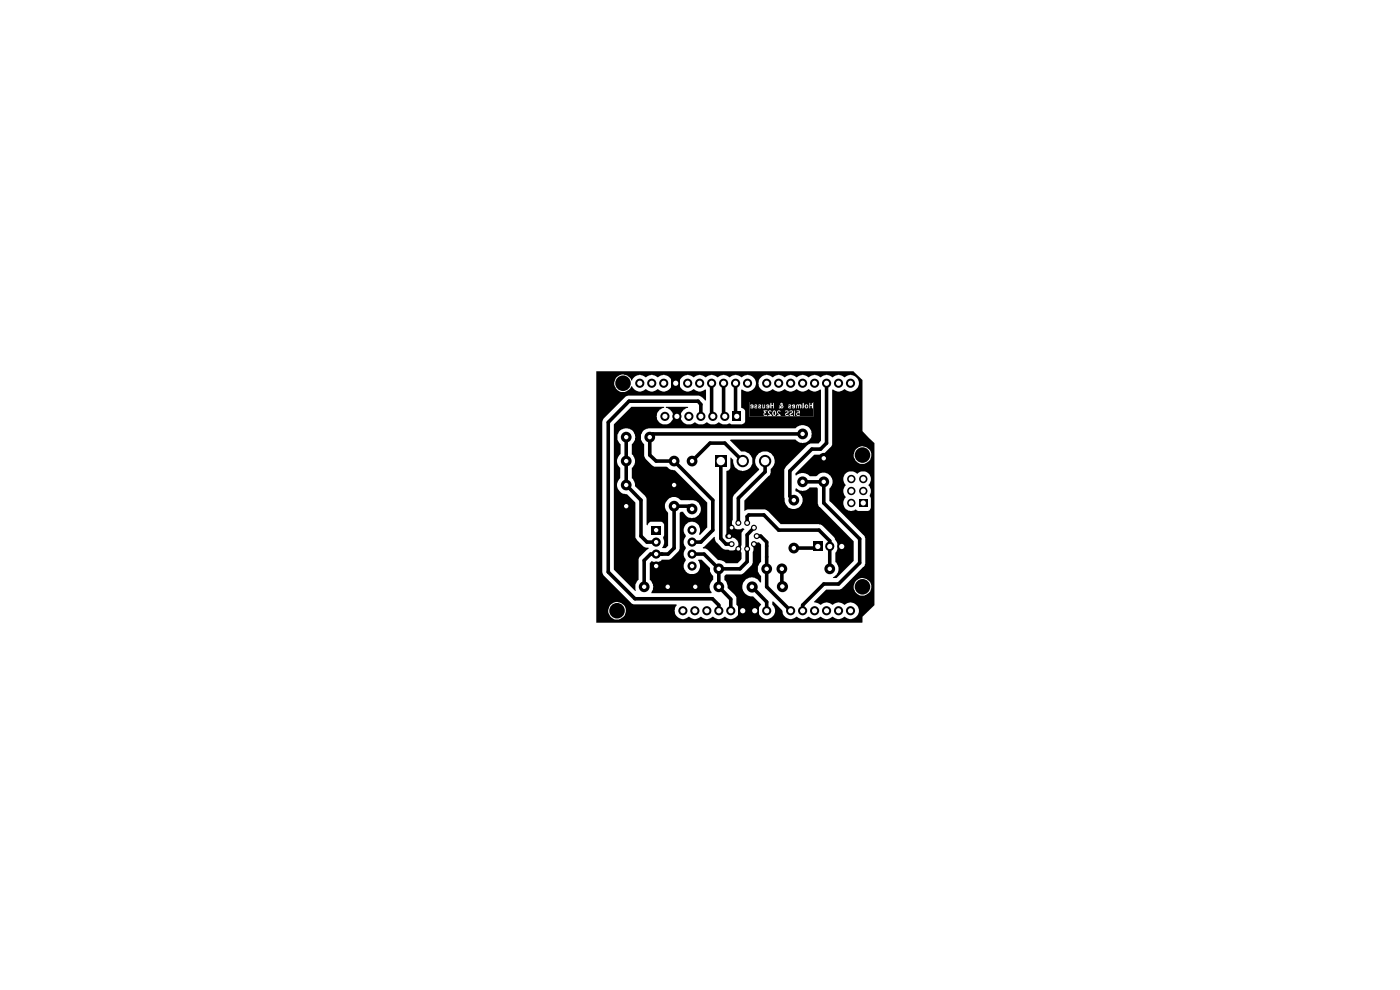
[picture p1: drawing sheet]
<svg xmlns="http://www.w3.org/2000/svg" width="297mm" height="210mm" viewBox="0 0 297 210" stroke-linecap="round" stroke-linejoin="round" font-family="sans-serif">
<g fill="#000">
<path d="M126.5 78.8h54.6l1.9 1.8v10.9l2.5 2.5v34.4l-2.5 2.4-.1 1.3h-56.4v-2.5h2.5a1.88 1.88 0 0 0 2.6 1.7 1.88 1.88 0 0 0 .7-3 1.88 1.88 0 0 0-3 .3l-.3 1h-2.5v-8.3h1.3l.1 .6 6.2 6.2 9.3 .1 .2 .2a1.74 1.74 0 0 0 0 2.4 1.74 1.74 0 0 0 2.5 0 2.16 2.16 0 0 0 2.4 .1l.3-.1a1.62 1.62 0 0 0 2.3 0 2.16 2.16 0 0 0 2.5 .1l.2-.1a1.74 1.74 0 0 0 2.5-.1 1.74 1.74 0 0 0-.1-2.4l-.1-1.8-1.7-1.8a1.64 1.64 0 0 0-.7-1.7v-.8l.3-.4h3.3l2.2-2 .2-.4v-2.3l.2-.4-.2-1.7 .2-.1 .3 .2 .8-.1 .5 .5v3.7l-.7 1v1.1l.7 .9v1.3h-.3a2.02 2.02 0 0 0-3.6 .1 2.02 2.02 0 0 0 2.2 2.9l1.7 1.8a1.74 1.74 0 0 0-.1 2.5 1.74 1.74 0 0 0 2.5 0 1.74 1.74 0 0 0-.1-2.5v-.7h.3l1.9 2a1.77 1.77 0 0 0 1 1.5 1.77 1.77 0 0 0 1.9-.3 2.16 2.16 0 0 0 2.5 .1l.2-.1a1.62 1.62 0 0 0 2.4 0 2.16 2.16 0 0 0 2.5 .1l.2-.1a1.62 1.62 0 0 0 2.4 0 2.16 2.16 0 0 0 2.4 .1 1.74 1.74 0 0 0 .3-2.5 1.74 1.74 0 0 0-2.6-.1l-.6-.4a2.33 2.33 0 0 0-2.1 .4 1.62 1.62 0 0 0-2.3 0l-1.6-.6 2.7-2.6h2.8l.8-.5h2.2v.2a1.86 1.86 0 0 0 2.6 1.4 1.86 1.86 0 0 0 .6-2.9 1.86 1.86 0 0 0-2.9 .2l-.3 1.1h-2.2l4.6-4.7 .1-5.8-.3-.5-6.8-6.9h2.4a1.72 1.72 0 0 0 2.7 1.3l.4 .4h2.2l.3-.2 .2-.5v-2l-.2-.4a1.82 1.82 0 0 0-.3-2.3 2.13 2.13 0 0 0 .3-2.3 1.79 1.79 0 0 0-2.7-.2 1.68 1.68 0 0 0-2.4-.1 1.68 1.68 0 0 0-.1 2.4l.1 .2a1.59 1.59 0 0 0 0 2.3l-.5 1.4h-2.4l-.6-.4v-2.7l.3-.2a1.93 1.93 0 0 0-.3-2.7 1.93 1.93 0 0 0-2.8 .3h-1.3l-.3-.2a2.17 2.17 0 0 0-2.7 .1l-.1-.5 3.9-3.8h8.5a1.86 1.86 0 0 0 2.5 1.7 1.86 1.86 0 0 0 .8-3 1.86 1.86 0 0 0-3 .3l-.3 1h-8.5l.1-.2h2l1.6-1.6 .2-.5v-11.7h.3a1.62 1.62 0 0 0 2.3 0 2.16 2.16 0 0 0 2.4 0 1.74 1.74 0 0 0 .3-2.5 1.74 1.74 0 0 0-2.6-.1l-.6-.3a2.33 2.33 0 0 0-2.1 .3 1.62 1.62 0 0 0-2.3 0l-.7-.3a2.33 2.33 0 0 0-2 .3 1.62 1.62 0 0 0-2.4 0l-.7-.3a2.33 2.33 0 0 0-2 .3 1.62 1.62 0 0 0-2.4 0l-.2-.1a1.75 1.75 0 0 0-2.5 .2 1.75 1.75 0 0 0 .1 2.4 1.75 1.75 0 0 0 2.4 .1 2.16 2.16 0 0 0 2.5 0h.2a1.62 1.62 0 0 0 2.4 0 2.16 2.16 0 0 0 2.5 0h.2a1.62 1.62 0 0 0 2.3 0h.3v10.9l-.5 .6h-1.8l-.4 .1-5 5-.1 .4 .1 6.8a1.93 1.93 0 0 0 3.1 1.2 1.93 1.93 0 0 0-.7-3.4h-.2v-.5l.2-.1a2.01 2.01 0 0 0 2.8-.1l1.6-.1 .2 .2v3.3l.2 .5 7.4 7.4v4.2l-3.6 3.6h-.8l.1-.2a1.94 1.94 0 0 0 .4-3.2l.1-2a1.94 1.94 0 0 0-.1-2.6l-.2-.5-2.8-2.8-8.6-.1-2.9-3-.4-.2h-3.7l-.6 .4-.1-.1v-2.1l5.4-5.4 .2-.5v-.8l.3-.3a2.04 2.04 0 0 0 .1-2.7 2.04 2.04 0 0 0-2.6-.5 2.06 2.06 0 0 0-.3 3.5v.2l-5.3 5.2-.2 .6v4.7a1.41 1.41 0 0 0 .8 2.1h.8l.4-.3 .4 .2-.6 .8-.1 2.8a1.2 1.2 0 0 0 .1 1.4v1.3l-.8 1h-2.6l-.7-.6-.9-.1-2.3-2.3-.8-.2-.1-.2 .3-.1 2.1-2.1h.1v.5l.3 .6 1.4 1.4 1.4 .3a1.39 1.39 0 0 0 2-1.3 1.39 1.39 0 0 0-2-1.3h-.3l-.3-.3v-13.9l.4-.1 .4-.6v-2.1l.2-.1 .4 .5a2.91 2.91 0 0 0 .6 1.8 2.08 2.08 0 0 0 3.5-.9v-1.1l-.3-.5a1.98 1.98 0 0 0-2.1-1l-2.3-2.5 13.8-.1 .3 .3a1.91 1.91 0 0 0 2.8-.3 1.91 1.91 0 0 0-.5-2.8 1.97 1.97 0 0 0-2.6 .5h-31.4a1.68 1.68 0 0 0-1.3 1.3 2.09 2.09 0 0 0 .7 2v2.6l.1 .4 1.6 1.6 .4 .2h2.6l.8 .6 1 .2 6.8 6.8v5.3l-1.5 1.6h-.2a1.91 1.91 0 0 0-1.1-2.7 1.76 1.76 0 0 0-2 .8 1.76 1.76 0 0 0 .3 2.1 1.8 1.8 0 0 0 0 2.6 1.8 1.8 0 0 0 0 2.5 1.83 1.83 0 0 0 .9 3 1.79 1.79 0 0 0 1.9-.9 1.79 1.79 0 0 0-.2-2.1l.7-.1 1.8 1.8v.8l.7 .9v.7l-.2 .3a1.7 1.7 0 0 0-.2 2.3v.3h-12.7l.1-.2a1.99 1.99 0 0 0-.5-2.6v-3.6l.6-.3a1.61 1.61 0 0 0 1.6 0l.4-.4h1.6l.3-.2 1.8-1.8 .1-7.9 .2-.2h.6a1.91 1.91 0 0 0 3.2 .6 1.91 1.91 0 0 0-1.1-3.1h-2.7a1.92 1.92 0 0 0-2.8-.1 1.92 1.92 0 0 0 .1 2.8v7l-.5 .5h-.7v-.2a1.63 1.63 0 0 0 .1-2l.3-.5v-2.3l-.3-.5-.3-.1h-2.3l-.7 .7-.1-.1v-5.6l-.3-.4-2.2-2.2-.2-1-.5-.7v-2.2a1.84 1.84 0 0 0 0-2.8v-2.2l.3-.2a1.91 1.91 0 0 0-.6-2.9 1.91 1.91 0 0 0-2.7 1.1 2.09 2.09 0 0 0 .7 2v2.1l-.3 .2a1.89 1.89 0 0 0 .2 2.7v2.2l-.2 .2a1.94 1.94 0 0 0-.3 2.2 1.94 1.94 0 0 0 1.9 1l1.8 1.8v7.5l1.8 1.9 1 .2v.2l-1.9 1.6-.2 .5v4.5l-.7 1 .1 1.3h-.2l-4.5-4.5v-30.8l3.7-3.7h6.9l.1 .2a1.76 1.76 0 0 0-1.6 1.7 1.76 1.76 0 0 0 1.3 1.8 1.79 1.79 0 0 0 2.2-1.3 1.79 1.79 0 0 0-1.3-2.2h-.3l.1-.2h4.6l.1 .2h-.3a1.79 1.79 0 0 0-1.3 1.8 1.79 1.79 0 0 0 1.3 1.7 1.7 1.7 0 0 0 1.6-.4l1 .4a1.7 1.7 0 0 0 1.6-.4l.9 .4a1.7 1.7 0 0 0 1.6-.4l.9 .4h.9l.5-.2 .4 .2h2.3l.5-.2 .2-.4v-2.3l-.4-.4-.5-.2v-1.2h1.8v3.1h13.6v-3.1h-15.4v-2.7l.5 .2a1.75 1.75 0 0 0 2.3-.5 1.75 1.75 0 0 0-.3-2.3 1.75 1.75 0 0 0-2.3 0l-.7-.3a2.33 2.33 0 0 0-2 .3 1.62 1.62 0 0 0-2.4 0l-.7-.3a2.33 2.33 0 0 0-2 .3 1.62 1.62 0 0 0-2.4 0l-.2-.1a1.75 1.75 0 0 0-2.4 .2 1.75 1.75 0 0 0 0 2.4 1.75 1.75 0 0 0 2.5 .1 2.16 2.16 0 0 0 2.4 0h.3v2.3h-.3l-.7-.8-.5-.2h-15.1l-.4 .2-4.9 4.8-.1 .5v31.9h-1.3v-39.9h3.8l.1 .4a1.8 1.8 0 0 0 1.3 1.4 1.91 1.91 0 0 0 2.2-1.2l.1-.1a1.81 1.81 0 0 0 2.9 .7 2.16 2.16 0 0 0 2.5 0h.2a1.76 1.76 0 0 0 2.5-.1 1.76 1.76 0 0 0 0-2.4 1.76 1.76 0 0 0-2.5-.1l-.7-.3a2.33 2.33 0 0 0-2 .3 1.66 1.66 0 0 0-2.8 .7l-.2-.1a1.85 1.85 0 0 0-2.1-1.1 1.85 1.85 0 0 0-1.5 1.9h-3.8zM142.4 80.4h1.9v1.8h-1.9zM151.6 96.5h2.5v2.6h-2.5zM155.4 87.3h1.8v2h-1.8zM159.3 86l.3-.1v.2zM162.7 86l.3-.1v.2zM164.3 87.2l.1 .2v.5l-.2 .2-.1-.7zM165.8 85.6l.1 .3-.2-.2zM165.9 86.1l.1 .3-.2 .1zM168.2 86l.2-.1 .1 .2zM170.9 86l.2-.1 .2 .2-.1 .4h-.3zM159 85.3h13.6v3.1h-13.6v-.4h3l.1 .2h.5l.2-.1-.1-.1h-.6v-.3l.4-.1v-.1h.4l.5 .6h-.4v.1h.8l-.4-.4h.4l.3 .4h.3l.3-.4-.1-.3h.3l.4 .6h-.4v.1h.7l-.1-.2h1l.2 .2h.6l-.1-.2h-.5h.8l.1 .2h1.1v-.2h.2l.2 .2h.5l.1-.2-.5 .1-.1-.4h.6v-.6h-.7v.1h.4l.1 .3h-.4l-.2 .5h-.2l-.1-.9-.1 1.1h-.3v-.2l-.5 .1v-.3l.5-.2v-.4l-.2-.1h-.5v.2h.6v.2l-.4 .1-.2 .4h-.8l.1-.2a.41 .41 0 0 0 .4-.3 .41 .41 0 0 0-.1-.4h-.6v.2l.5-.1 .1 .2-.5 .2-.1 .4h-1l-.5-.4 .1-.4h.3v.2l.2-.1-.2-.2h-.5v.4h-.3a.35 .35 0 0 0-.3-.4 .35 .35 0 0 0-.4 .2l-.1 .5h-.4l-.2-.2v-.3l.2-.1 .2 .2 .1-.2-.2-.1h-.3l-.3 .4h-.4l-.2-.3h.5l-.1-.1h-.7l.2 .4-.1 .1-.1 .4h-3v-1.9l.6 .2v.2h-.4l.1 .1h.5l.1-.2h.1l.1 .2h.5l-.1-.2h.3l.2 .2h1.2l.1-.5 .7 .2v.2h-.4v.1h1.1v-.5h.3v.5h2l.2-.2h1l.1 .2h.5l-.1-.2-.3 .1 .4-.4 .7 .2v.2l-.3-.1v.2h.9v-.6l.2-.1v.7h.2v-.6l.2-.1 .1 .7h.6l.1-.2h.3l.1 .2h1v-.5h.3v.4l.3 .1v-1.1h-.3v.4h-.3v-.4l-.2-.1v1.1h-.3l.1-.5-.3-.2-.4 .1-.1 .5h-.2l-.1-1-.1 .1-.1 1h-.3v-.7h-.8l-.2 .1v.6h-.2v-.6l-.2-.1-.4 .1-.1 .2h-.2v-.2l-.4-.1-.2 .1h.4v.2l-.4 .1v.2h-1l-.2-.9-.1-.1-.4 .2 .3 .4-.2 .2-.1-.3h-.1v.5l-.2 .1h-1v-1.1l-.2 .1v.4h-.3v-.4h-.3v1h-.2v-.6l-.2-.1-.4 .1v.2h-.3v-.2l-.2-.1v.7h-.2v-.6l-.2-.1v.7h-.2l-.1-.1-.4 .1 .5-.4-.2-.3-.4 .1v.1l.3-.1v.2l-.8 .4h-.2l.4-.3v-.3l-.2-.1-.4 .1 .4 .1-.4 .4h-.1v-.5l-.3-.1-.4 .1v.2h-.2z"/>
<path d="M138.2 111.5h1.9v1.9h-1.9zM172.5 114.9h1.9v2h-1.9zM182.2 105.8h1.8v1.7h-1.8zM156.6 128.6h1.9v1.9h-1.9zM159.2 128.6h1.8v1.9h-1.8z"/>
<circle cx="132.2" cy="81.3" r="1.65"/>
<circle cx="132.8" cy="97.8" r="1.14"/>
<circle cx="132.8" cy="92.7" r="1.14"/>
<circle cx="132.8" cy="97.8" r=".38"/>
<circle cx="135.7" cy="81.3" r=".97"/>
<circle cx="137.8" cy="92.7" r="1.14"/>
<circle cx="138.3" cy="81.3" r=".97"/>
<circle cx="140.8" cy="81.3" r=".97"/>
<circle cx="141.1" cy="88.3" r=".97"/>
<circle cx="143" cy="97.8" r="1.14"/>
<circle cx="143.6" cy="88.3" r=".97"/>
<circle cx="145.9" cy="81.3" r=".97"/>
<circle cx="146.1" cy="88.3" r=".97"/>
<circle cx="146.8" cy="97.8" r="1.14"/>
<circle cx="148.4" cy="81.3" r=".97"/>
<circle cx="148.7" cy="88.3" r=".97"/>
<circle cx="151" cy="81.3" r=".97"/>
<circle cx="151.2" cy="88.3" r=".97"/>
<circle cx="153.5" cy="81.3" r=".97"/>
<circle cx="153.8" cy="88.3" r=".97"/>
<circle cx="156" cy="81.3" r=".97"/>
<circle cx="157.6" cy="97.8" r="1.31"/>
<circle cx="158.6" cy="81.3" r=".97"/>
<circle cx="162.3" cy="97.8" r="1.31"/>
<circle cx="162.6" cy="81.3" r=".97"/>
<circle cx="165.2" cy="81.3" r=".97"/>
<circle cx="167.7" cy="81.3" r=".97"/>
<circle cx="170.3" cy="92" r="1.14"/>
<circle cx="170.3" cy="81.3" r=".97"/>
<circle cx="172.8" cy="81.3" r=".97"/>
<circle cx="174.8" cy="97.2" r="1.14"/>
<circle cx="175.3" cy="81.3" r=".97"/>
<circle cx="177.9" cy="81.3" r=".97"/>
<circle cx="180.4" cy="81.3" r=".97"/>
<circle cx="183" cy="96.5" r="1.65"/>
<circle cx="132.8" cy="107.4" r="1.14"/>
<circle cx="132.8" cy="102.9" r="1.14"/>
<circle cx="139.2" cy="117.5" r=".97"/>
<circle cx="139.2" cy="115" r=".97"/>
<circle cx="143" cy="102.9" r="1.14"/>
<circle cx="143" cy="107.4" r="1.14"/>
<circle cx="146.8" cy="108" r="1.14"/>
<circle cx="146.8" cy="117.5" r=".97"/>
<circle cx="146.8" cy="115" r=".97"/>
<circle cx="146.8" cy="112.5" r=".97"/>
<circle cx="155.2" cy="111.9" r=".64"/>
<circle cx="155.2" cy="115.4" r=".64"/>
<circle cx="156.6" cy="116.4" r=".64"/>
<circle cx="156.6" cy="110.9" r=".64"/>
<circle cx="158.5" cy="116.4" r=".64"/>
<circle cx="158.5" cy="110.9" r=".64"/>
<circle cx="159.9" cy="111.9" r=".64"/>
<circle cx="159.9" cy="115.4" r=".64"/>
<circle cx="160.5" cy="113.7" r=".64"/>
<circle cx="168.4" cy="106.1" r="1.14"/>
<circle cx="168.4" cy="116.3" r="1.14"/>
<circle cx="170.3" cy="102.2" r="1.14"/>
<circle cx="174.8" cy="102.2" r="1.14"/>
<circle cx="180.6" cy="104.2" r=".89"/>
<circle cx="180.6" cy="101.6" r=".89"/>
<circle cx="180.6" cy="106.7" r=".89"/>
<circle cx="183.1" cy="104.2" r=".89"/>
<circle cx="183.1" cy="101.6" r=".89"/>
<circle cx="130.9" cy="129.6" r="1.65"/>
<circle cx="136.7" cy="124.5" r="1.14"/>
<circle cx="139.2" cy="120.1" r=".97"/>
<circle cx="141.7" cy="124.5" r="1.14"/>
<circle cx="144.9" cy="129.6" r=".97"/>
<circle cx="146.8" cy="120.1" r=".97"/>
<circle cx="147.4" cy="129.6" r=".97"/>
<circle cx="147.5" cy="124.5" r="1.14"/>
<circle cx="149.9" cy="129.6" r=".97"/>
<circle cx="152.5" cy="120.7" r="1.14"/>
<circle cx="152.5" cy="124.5" r="1.14"/>
<circle cx="152.5" cy="129.6" r=".97"/>
<circle cx="152.5" cy="124.5" r=".38"/>
<circle cx="155" cy="129.6" r=".97"/>
<circle cx="162.6" cy="120.7" r="1.14"/>
<circle cx="162.6" cy="129.6" r=".97"/>
<circle cx="165.9" cy="120.7" r="1.14"/>
<circle cx="167.7" cy="129.6" r=".97"/>
<circle cx="170.3" cy="129.6" r=".97"/>
<circle cx="172.8" cy="129.6" r=".97"/>
<circle cx="175.3" cy="129.6" r=".97"/>
<circle cx="176" cy="120.7" r="1.14"/>
<circle cx="177.9" cy="129.6" r=".97"/>
<circle cx="180.4" cy="129.6" r=".97"/>
<circle cx="183" cy="124.5" r="1.65"/>
</g>
<g fill="none" stroke="#000" stroke-width=".76">
<path d="M132.8 92.7v10.2l3.2 3.2v7.6l1.2 1.3h2M146.8 97.8l3.8-3.8h3.2l3.8 3.8M148.7 88.3v-2.5l-.6-.7h-14.7l-4.4 4.5v31.7l5.7 5.7h16.4l1.4 1.4v1.2M151 81.3v6.8l.2 .2M152.7 98.1l.2-.3v16.4l1.1 1.2h1.2M153.5 81.3v6.8l.3 .2M156 81.3v6.8M162.3 97.8v2.3l-5.7 5.6v5.2M170.3 92h-31.8l-.7 .7v3.8l1.4 1.3h3.8l8.2 8.3v6.4l-2.5 2.5h-1.9M175.3 81.3v12.7l-1.2 1.3h-1.9l-4.6 4.6v5.4l.8 .8M146.8 108l-.7-.6h-3.1v8.9l-1.3 1.2h-3.7l-1.3 1.4v5.6M146.8 117.5h2.6l3.1 3.2"/>
<path d="M158.5 110.9v-1.3l.3-.4h3.3l3.1 3.3h8.5l2.3 2.2v6M159.9 111.9l-1.4 1.6v5.6l-1.5 1.6h-4.5M160.5 113.7h.9l1.2 1.3v9.5l5.1 5.1M170.3 102.2h4.5v4.5l7.6 7.6v5.1l-4.5 4.5h-3.1l-4.5 4.5v1.2M173.5 115.9l-.4 .4h-4.7M152.5 120.7v3.8l2.5 2.6v2.5M159.5 124.5l3.1 3.2v1.9M165.9 120.7l.1 3.7"/>
<circle cx="159.6" cy="124.5" r=".8"/>
<circle cx="166" cy="124.4" r=".8"/>
</g>
<path d="M156 88.1l.3 .2" fill="none" stroke="#000" stroke-width=".25"/>
<path d="M154.4 113.7h.5" fill="none" stroke="#000" stroke-width="1.2"/>
<path d="M176 115.8v.1M178.6 115.8v.1" fill="none" stroke="#000" stroke-width="1.9"/>
<g fill="#fff">
<circle cx="160.5" cy="113.7" r=".38"/>
<circle cx="159.9" cy="111.9" r=".38"/>
<circle cx="158.5" cy="110.9" r=".38"/>
<circle cx="156.6" cy="110.9" r=".38"/>
<circle cx="155.2" cy="111.9" r=".38"/>
<circle cx="162.3" cy="97.8" r=".89"/>
<circle cx="170.3" cy="92" r=".47"/>
<circle cx="174.8" cy="97.2" r=".47"/>
<circle cx="157.6" cy="97.8" r=".89"/>
<circle cx="176" cy="115.9" r=".55"/>
<circle cx="178.6" cy="115.9" r=".55"/>
<circle cx="174.8" cy="102.2" r=".47"/>
<circle cx="168.4" cy="116.3" r=".47"/>
<circle cx="170.3" cy="102.2" r=".47"/>
<circle cx="168.4" cy="106.1" r=".47"/>
<circle cx="173.5" cy="115.9" r=".55"/>
<circle cx="176" cy="120.7" r=".47"/>
<circle cx="167.7" cy="129.6" r=".55"/>
<circle cx="170.3" cy="129.6" r=".55"/>
<circle cx="172.8" cy="129.6" r=".55"/>
<circle cx="175.3" cy="129.6" r=".55"/>
<circle cx="177.9" cy="129.6" r=".55"/>
<circle cx="165.9" cy="120.7" r=".47"/>
<circle cx="180.4" cy="129.6" r=".55"/>
<circle cx="180.6" cy="106.7" r=".55"/>
<circle cx="183.1" cy="101.6" r=".55"/>
<circle cx="183.1" cy="106.7" r=".55"/>
<circle cx="180.6" cy="101.6" r=".55"/>
<circle cx="183.1" cy="104.2" r=".55"/>
<circle cx="180.6" cy="104.2" r=".55"/>
<circle cx="177.9" cy="81.3" r=".55"/>
<circle cx="175.3" cy="81.3" r=".55"/>
<circle cx="180.4" cy="81.3" r=".55"/>
<circle cx="172.8" cy="81.3" r=".55"/>
<circle cx="170.3" cy="81.3" r=".55"/>
<circle cx="156.3" cy="88.3" r=".55"/>
<circle cx="158.6" cy="81.3" r=".55"/>
<circle cx="165.2" cy="81.3" r=".55"/>
<circle cx="162.6" cy="81.3" r=".55"/>
<circle cx="167.7" cy="81.3" r=".55"/>
<circle cx="156" cy="81.3" r=".55"/>
<circle cx="154.7" cy="113.7" r=".38"/>
<circle cx="155.2" cy="115.4" r=".38"/>
<circle cx="156.6" cy="116.4" r=".38"/>
<circle cx="158.5" cy="116.4" r=".38"/>
<circle cx="159.9" cy="115.4" r=".38"/>
<circle cx="162.6" cy="120.7" r=".47"/>
<circle cx="152.5" cy="120.7" r=".47"/>
<circle cx="155" cy="129.6" r=".55"/>
<circle cx="160.1" cy="129.6" r=".55"/>
<circle cx="152.5" cy="129.6" r=".55"/>
<circle cx="157.6" cy="129.6" r=".55"/>
<circle cx="162.6" cy="129.6" r=".55"/>
<circle cx="147.5" cy="124.5" r=".47"/>
<circle cx="136.7" cy="124.5" r=".47"/>
<circle cx="152.5" cy="124.5" r=".47"/>
<circle cx="147.4" cy="129.6" r=".55"/>
<circle cx="144.9" cy="129.6" r=".55"/>
<circle cx="141.7" cy="124.5" r=".47"/>
<circle cx="149.9" cy="129.6" r=".55"/>
<circle cx="146.8" cy="117.5" r=".47"/>
<circle cx="139.2" cy="112.5" r=".47"/>
<circle cx="146.8" cy="120.1" r=".47"/>
<circle cx="139.2" cy="117.5" r=".47"/>
<circle cx="139.2" cy="120.1" r=".47"/>
<circle cx="146.8" cy="115" r=".47"/>
<circle cx="139.2" cy="115" r=".47"/>
<circle cx="146.8" cy="112.5" r=".47"/>
<circle cx="132.8" cy="102.9" r=".47"/>
<circle cx="132.8" cy="97.8" r=".47"/>
<circle cx="132.8" cy="107.4" r=".47"/>
<circle cx="143" cy="102.9" r=".47"/>
<circle cx="132.8" cy="92.7" r=".47"/>
<circle cx="137.8" cy="92.7" r=".47"/>
<circle cx="146.8" cy="108" r=".47"/>
<circle cx="146.8" cy="97.8" r=".47"/>
<circle cx="143" cy="107.4" r=".47"/>
<circle cx="143" cy="97.8" r=".47"/>
<circle cx="152.9" cy="97.8" r=".89"/>
<circle cx="151" cy="81.3" r=".55"/>
<circle cx="151.2" cy="88.3" r=".55"/>
<circle cx="148.7" cy="88.3" r=".55"/>
<circle cx="153.8" cy="88.3" r=".55"/>
<circle cx="153.5" cy="81.3" r=".55"/>
<circle cx="148.4" cy="81.3" r=".55"/>
<circle cx="143.3" cy="81.3" r=".55"/>
<circle cx="135.7" cy="81.3" r=".55"/>
<circle cx="141.1" cy="88.3" r=".55"/>
<circle cx="145.9" cy="81.3" r=".55"/>
<circle cx="140.8" cy="81.3" r=".55"/>
<circle cx="146.1" cy="88.3" r=".55"/>
<circle cx="143.6" cy="88.3" r=".55"/>
<circle cx="138.3" cy="81.3" r=".55"/>
<circle cx="166" cy="124.4" r=".47"/>
<circle cx="159.5" cy="124.5" r=".47"/>
</g>
</svg>
